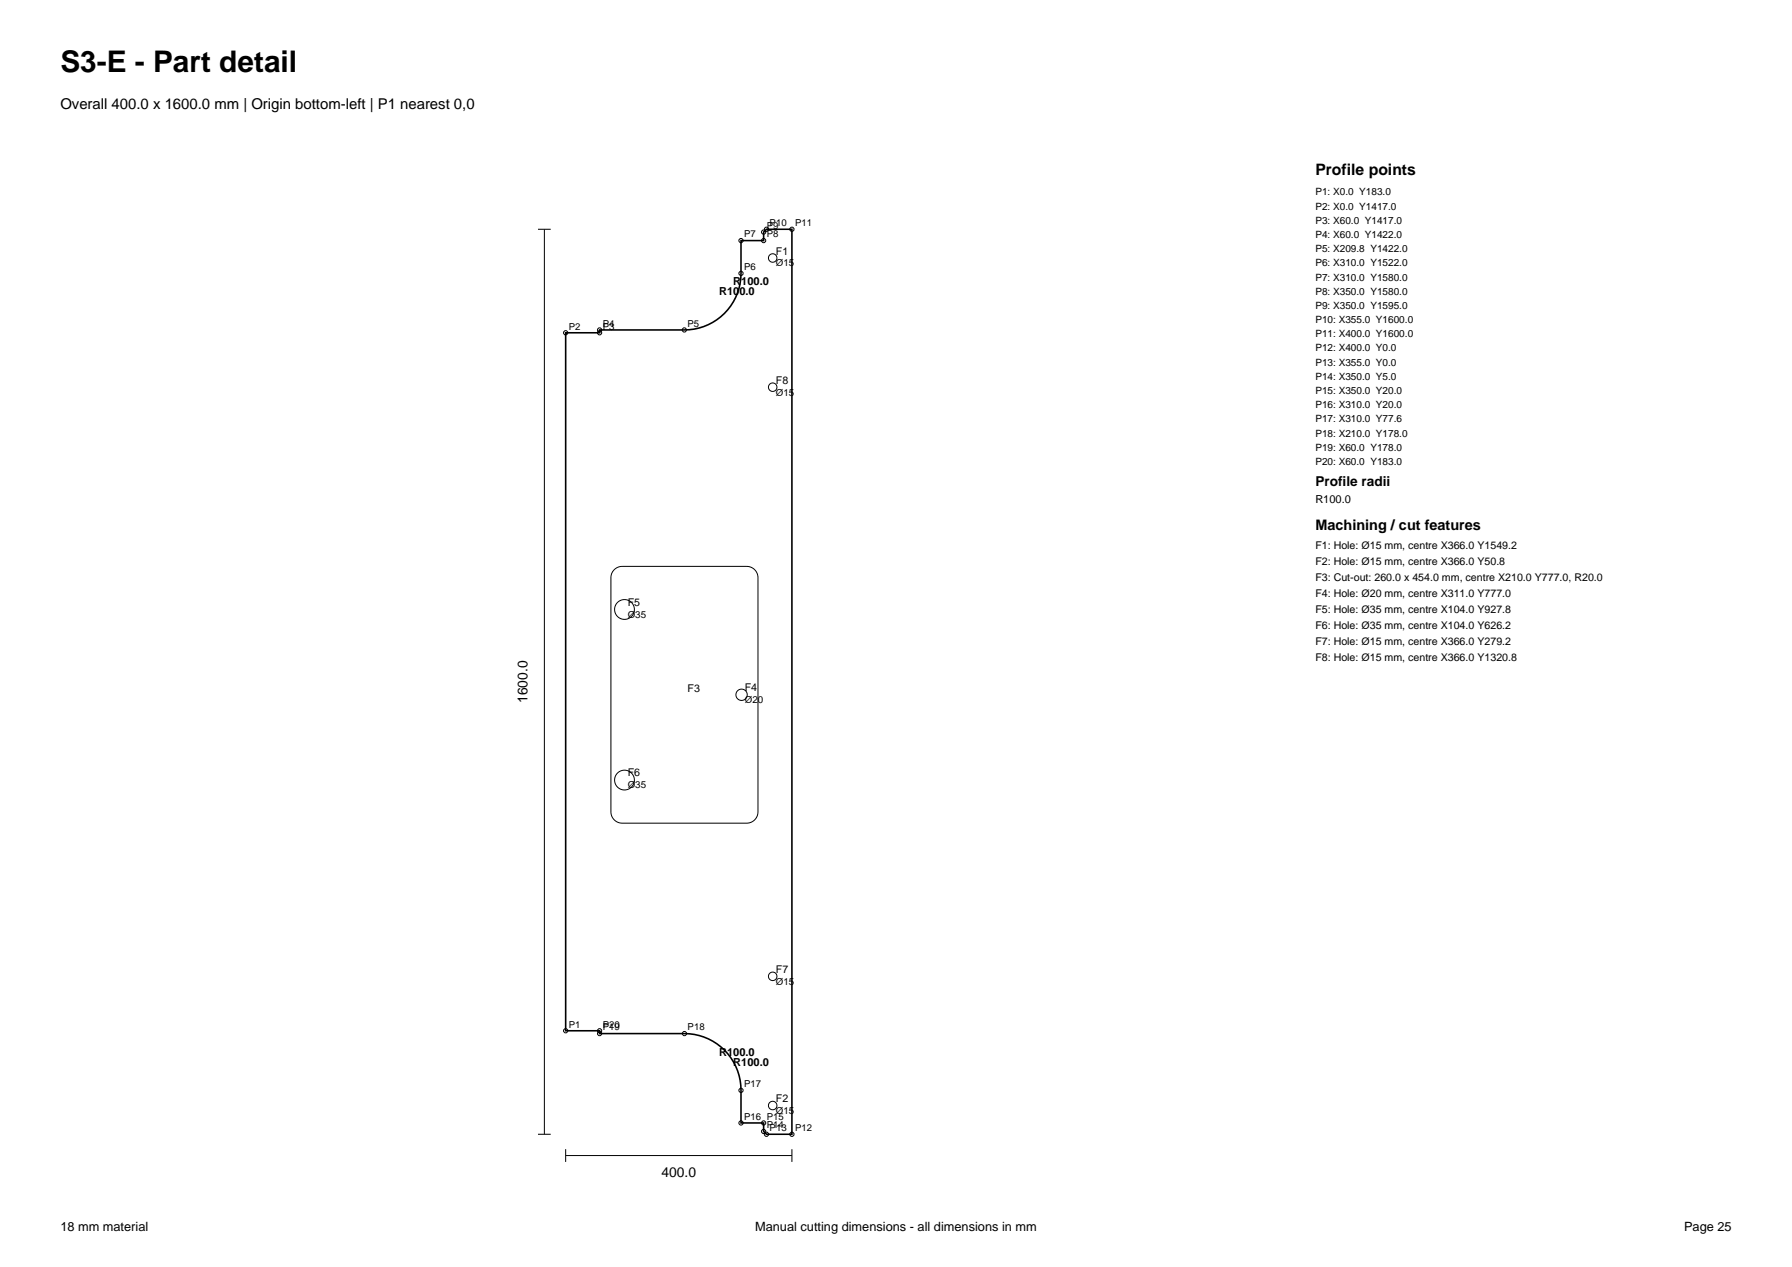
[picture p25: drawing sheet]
<svg xmlns="http://www.w3.org/2000/svg" width="297mm" height="210mm" viewBox="0 0 297 210" stroke-linecap="round" stroke-linejoin="round" font-family="sans-serif">
<defs><g id="words">
<text font-size="4.9" x="10" y="12">S3-E - Part detail</text>
<text font-size="2.6" x="218" y="29">Profile points</text>
<text font-size="2.5" x="10" y="18">Overall 400.0 x 1600.0 mm | Origin bottom-left | P1 nearest 0,0</text>
<text font-size="2.4" x="218" y="87.8">Machining / cut features</text>
<g font-size="2.3">
<text x="218" y="80.6">Profile radii</text>
<text x="87.4" y="116.5" transform="rotate(-90 87.4 116.5)">1600.0</text>
<text x="109.6" y="195.1">400.0</text>
</g>
<g font-size="2.1">
<text x="10" y="204">18 mm material</text>
<text x="125.2" y="204">Manual cutting dimensions - all dimensions in mm</text>
<text x="279.1" y="204">Page 25</text>
</g>
<g font-size="1.8">
<text x="121.5" y="47.3">R100.0</text>
<text x="128.6" y="42.2">F1</text>
<text x="119.2" y="48.9">R100.0</text>
<text x="128.6" y="63.6">F8</text>
<text x="218" y="83.4">R100.0</text>
<text x="218" y="91">F1: Hole: Ø15 mm, centre X366.0 Y1549.2</text>
<text x="218" y="93.7">F2: Hole: Ø15 mm, centre X366.0 Y50.8</text>
<text x="104" y="100.4">F5</text>
<text x="218" y="96.3">F3: Cut-out: 260.0 x 454.0 mm, centre X210.0 Y777.0, R20.0</text>
<text x="218" y="98.9">F4: Hole: Ø20 mm, centre X311.0 Y777.0</text>
<text x="218" y="101.6">F5: Hole: Ø35 mm, centre X104.0 Y927.8</text>
<text x="218" y="104.2">F6: Hole: Ø35 mm, centre X104.0 Y626.2</text>
<text x="218" y="106.9">F7: Hole: Ø15 mm, centre X366.0 Y279.2</text>
<text x="218" y="109.5">F8: Hole: Ø15 mm, centre X366.0 Y1320.8</text>
<text x="114" y="114.6">F3</text>
<text x="123.4" y="114.6">F4</text>
<text x="104" y="128.7">F6</text>
<text x="128.6" y="161.3">F7</text>
<text x="119.2" y="175">R100.0</text>
<text x="121.5" y="176.6">R100.0</text>
<text x="128.6" y="182.7">F2</text>
</g>
<g font-size="1.7">
<text x="218" y="32.4">P1: X0.0 Y183.0</text>
<text x="218" y="34.7">P2: X0.0 Y1417.0</text>
<text x="218" y="37.1">P3: X60.0 Y1417.0</text>
<text x="218" y="39.5">P4: X60.0 Y1422.0</text>
<text x="218" y="41.8">P5: X209.8 Y1422.0</text>
<text x="218" y="44.1">P6: X310.0 Y1522.0</text>
<text x="218" y="46.5">P7: X310.0 Y1580.0</text>
<text x="218" y="48.9">P8: X350.0 Y1580.0</text>
<text x="218" y="51.2">P9: X350.0 Y1595.0</text>
<text x="218" y="53.6">P10: X355.0 Y1600.0</text>
<text x="218" y="55.9">P11: X400.0 Y1600.0</text>
<text x="218" y="58.2">P12: X400.0 Y0.0</text>
<text x="218" y="60.6">P13: X355.0 Y0.0</text>
<text x="218" y="63">P14: X350.0 Y5.0</text>
<text x="218" y="65.3">P15: X350.0 Y20.0</text>
<text x="218" y="67.6">P16: X310.0 Y20.0</text>
<text x="218" y="70">P17: X310.0 Y77.6</text>
<text x="218" y="72.3">P18: X210.0 Y178.0</text>
<text x="218" y="74.7">P19: X60.0 Y178.0</text>
<text x="218" y="77.1">P20: X60.0 Y183.0</text>
</g>
<g font-size="1.6">
<text x="123.3" y="39.3">P7</text>
<text x="127.1" y="39.3">P8</text>
<text x="127.1" y="37.9">P9</text>
<text x="127.6" y="37.5">P10</text>
<text x="131.8" y="37.5">P11</text>
<text x="123.3" y="44.8">P6</text>
<text x="128.6" y="44.1">Ø15</text>
<text x="94.3" y="54.6">P2</text>
<text x="99.9" y="54.6">P3</text>
<text x="99.9" y="54.2">P4</text>
<text x="113.9" y="54.2">P5</text>
<text x="128.6" y="65.6">Ø15</text>
<text x="104" y="102.4">Ø35</text>
<text x="123.4" y="116.5">Ø20</text>
<text x="104" y="130.6">Ø35</text>
<text x="128.6" y="163.2">Ø15</text>
<text x="94.3" y="170.3">P1</text>
<text x="99.9" y="170.8">P19</text>
<text x="99.9" y="170.3">P20</text>
<text x="114" y="170.8">P18</text>
<text x="123.3" y="185.6">P16 P15</text>
<text x="123.3" y="180.2">P17</text>
<text x="128.6" y="184.6">Ø15</text>
<text x="127.1" y="187">P14</text>
<text x="127.6" y="187.5">P13</text>
<text x="131.8" y="187.5">P12</text>
</g>
</g></defs>
<path d="M93.7 55.2h5.7v-.5h14a9.4 9.4 0 0 0 9.4-9.4v-5.4h3.8v-1.4l.4-.5h4.2v150h-4.2l-.4-.5v-1.4h-3.8v-5.4a9.4 9.4 0 0 0-9.4-9.4h-14v-.5h-5.7z" fill="none" stroke="#000" stroke-width=".26"/>
<g fill="none" stroke="#000" stroke-width=".17">
<path d="M89.2 38h2.1M90.2 38v150M101.8 94.4l.5-.3 .8-.2h20.7a1.87 1.87 0 0 1 1.8 1.8v38.9a1.88 1.88 0 0 1-1.8 1.8h-20.7a1.87 1.87 0 0 1-1.8-1.8v-38.8l.1-.8zM89.2 188h2.1M93.7 191.5h37.5M93.7 190.5v2.1M131.2 190.5v2.1"/>
<circle cx="122.8" cy="39.9" r=".35"/>
<circle cx="126.6" cy="38.5" r=".35"/>
<circle cx="126.6" cy="39.9" r=".35"/>
<circle cx="127" cy="38" r=".35"/>
<circle cx="131.2" cy="38" r=".35"/>
<circle cx="93.7" cy="55.2" r=".35"/>
<circle cx="99.4" cy="55.2" r=".35"/>
<circle cx="99.4" cy="54.7" r=".35"/>
<circle cx="113.4" cy="54.7" r=".35"/>
<circle cx="122.8" cy="45.3" r=".35"/>
<circle cx="128.1" cy="42.8" r=".7"/>
<circle cx="128.1" cy="64.2" r=".7"/>
<circle cx="103.5" cy="101" r="1.64"/>
<circle cx="122.9" cy="115.2" r=".94"/>
<circle cx="103.5" cy="129.3" r="1.64"/>
<circle cx="93.7" cy="170.8" r=".35"/>
<circle cx="99.4" cy="170.8" r=".35"/>
<circle cx="99.4" cy="171.3" r=".35"/>
<circle cx="113.4" cy="171.3" r=".35"/>
<circle cx="128.1" cy="161.8" r=".7"/>
<circle cx="122.8" cy="186.1" r=".35"/>
<circle cx="122.8" cy="180.7" r=".35"/>
<circle cx="126.6" cy="187.5" r=".35"/>
<circle cx="126.6" cy="186.1" r=".35"/>
<circle cx="127" cy="188" r=".35"/>
<circle cx="128.1" cy="183.2" r=".7"/>
<circle cx="131.2" cy="188" r=".35"/>
</g>
<use href="#words"/>
</svg>
